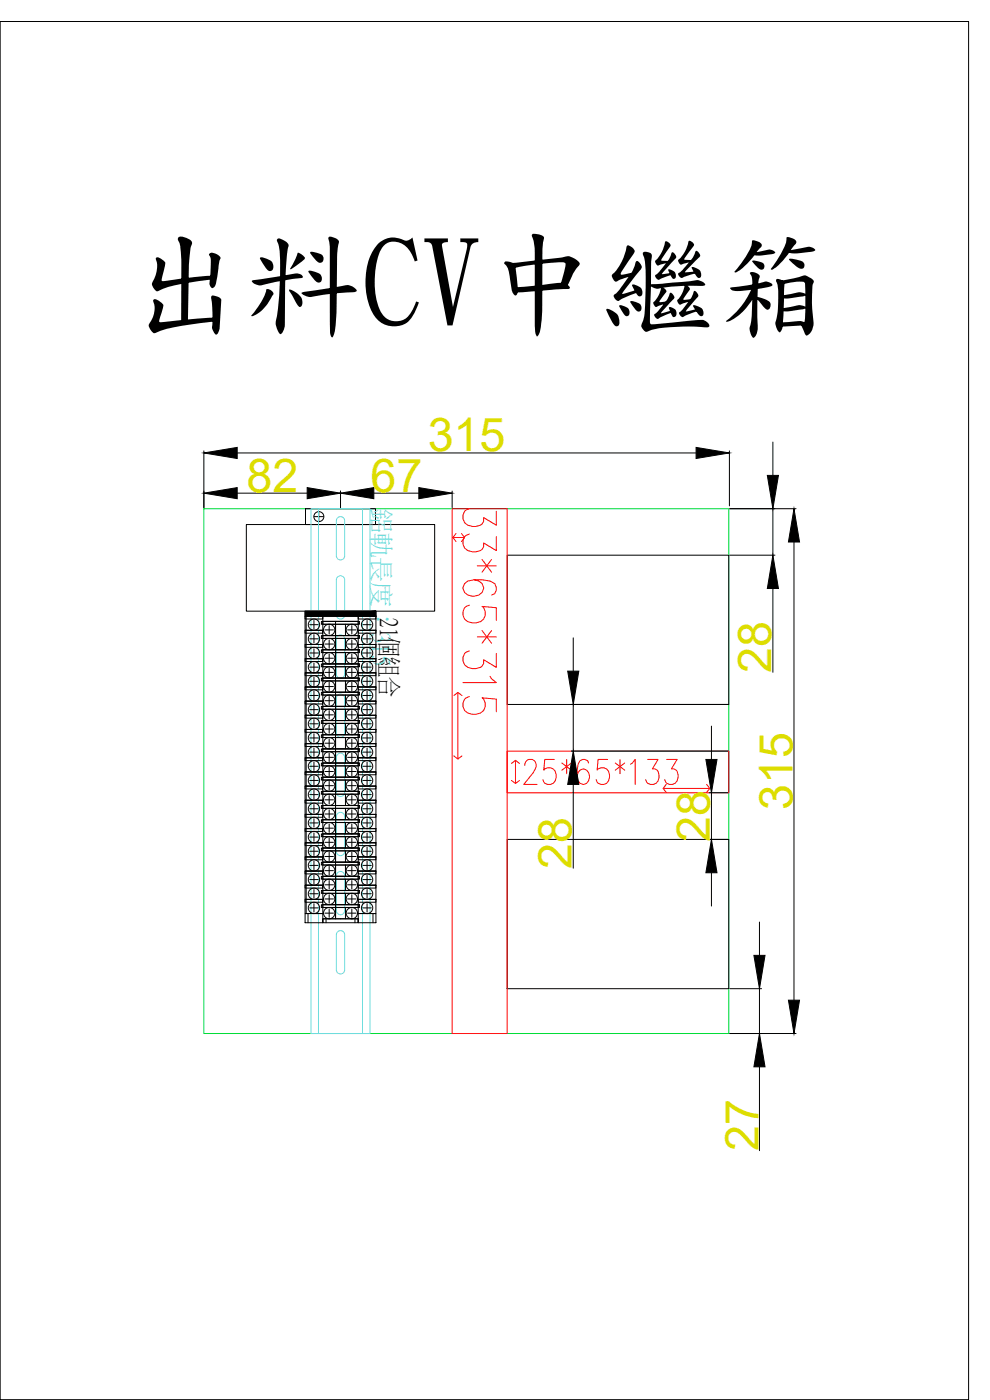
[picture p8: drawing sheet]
<svg xmlns="http://www.w3.org/2000/svg" width="297mm" height="420mm" viewBox="0 0 297 420" stroke-linecap="round" stroke-linejoin="round" font-family="sans-serif">
<defs><g id="words">
<text font-size="35.4" x="38.1" y="96.3">出料CV中繼箱</text>
<g font-size="14" fill="#dd0">
<text x="128.3" y="135.5">315</text>
<text x="74" y="147.5">82</text>
<text x="111.2" y="147.5">67</text>
<text x="231.4" y="201.9" transform="rotate(-90 231.4 201.9)">28</text>
<text x="237.7" y="243.1" transform="rotate(-90 237.7 243.1)">315</text>
<text x="213" y="252.6" transform="rotate(-90 213 252.6)">28</text>
<text x="171.5" y="260.7" transform="rotate(-90 171.5 260.7)">28</text>
<text x="227.6" y="345.4" transform="rotate(-90 227.6 345.4)">27</text>
</g>
<g font-size="7.4" fill="#6edddd">
<text x="112.2" y="152.4" transform="rotate(90 112.2 152.4)">鋁軌長度：</text>
<text x="112.2" y="189.6" transform="rotate(90 112.2 189.6)">315</text>
</g>
<text font-size="7.4" x="114.5" y="185.6" transform="rotate(90 114.5 185.6)">21個組合</text>
</g></defs>
<!-- layer: 0 -->
<g fill="none" stroke="#000" stroke-width=".3">
<path d="M.1 6.5h290.5v413.6h-290.5zM61.2 135.3v17.1M71.2 135.9h137.7M218.9 135.3v16.5M231.9 132.7v10M71.2 148h21M73.9 157.4h56.5v26h-56.5zM102.2 147.4v5M112.2 148h13.5M135.7 147.4v5M219 152.7h19.8M231.9 152.7v13.9"/>
<path d="M219 166.6h13.5M231.9 176.6v25.2M238.2 162.7v137.5M91.5 183.4h21.3v2.4h-5.3v-.9h5.3h-21.3zM91.5 184.9h5.4v.9h-5.4zM91.9 184.9v89.3M92.9 187.5h2.6M92.9 191.7h2.6M92.9 196h2.6M94.2 186.2v2.5M94.2 190.4v2.6M94.2 194.7v2.5"/>
<path d="M94.2 198.9v2.6M96.4 186.5h11.4v.9h-11.4zM96.4 190.8h11.4v.8h-11.4zM96.4 195h11.4v.9h-11.4zM96.4 199.3h11.4v.8h-11.4zM96.9 184.9h-5.4v4.3h5.4M96.9 186.5h10.6v.8h-10.6zM96.9 189.2h-5.4v4.2h5.4M96.9 190.7h10.6v.9h-10.6zM96.9 189.2v.8h-5.4v-.8h5.4v4.2M96.9 193.4h-5.4v4.3h5.4M96.9 195h10.6v.8h-10.6z"/>
<path d="M96.9 193.4v.9h-5.4v-.9h5.4v4.3M96.9 197.7h-5.4v4.2h5.4M96.9 199.2h10.6v.9h-10.6zM96.9 197.7v.8h-5.4v-.8h5.4v4.2M96.9 186.5h10.6M96.9 184.9v4.3M96.9 184.9h10.6M96.9 190.7h10.6M96.9 195h10.6M96.9 199.2h10.6M97.5 189h2.5M97.5 193.3h2.5"/>
<path d="M97.5 197.5h2.5M98.8 187.8v2.5M98.8 192v2.6M98.8 196.3v2.5M100.7 186.5v89.2M103.7 187.3v3.4M103.7 191.6v3.4M103.7 195.8v3.4M104.3 189h2.5M104.3 193.3h2.5M104.3 197.5h2.5M105.6 187.8v2.5"/>
<path d="M105.6 192v2.6M105.6 196.3v2.5M107.5 184.9h5.3v4.3h-5.3h5.3v4.2h-5.3h5.3v4.3h-5.3h5.3v4.2h-5.3h5.3v4.3h-5.3h5.3v4.2h-5.3h5.3v4.3h-5.3h5.3v4.2h-5.3h5.3v4.3h-5.3h5.3v4.2h-5.3h5.3v4.3h-5.3h5.3v4.2h-5.3h5.3v4.3h-5.3h5.3v4.2h-5.3h5.3v4.3h-5.3h5.3v4.2h-5.3h5.3v4.3h-5.3h5.3v4.2h-5.3h5.3v4.3h-5.3h5.3v4.2h-5.3h5.3v4.3h-5.3zM107.5 189.2h5.3v.8h-5.3zM107.5 193.4h5.3v.9h-5.3zM107.5 197.7h5.3v.8h-5.3zM108.9 187.5h2.5M108.9 191.7h2.5M108.9 196h2.5M110.1 186.2v2.5M110.1 190.4v2.6M110.1 194.7v2.5"/>
<path d="M110.1 198.9v2.6M172 191.4v10M92.9 200.2h2.6M92.9 204.5h2.6M92.9 208.7h2.6M92.9 213h2.6M92.9 217.2h2.6M94.2 203.2v2.5M94.2 207.4v2.6M94.2 211.7v2.5M94.2 215.9v2.6M96.4 203.5h11.4v.9h-11.4z"/>
<path d="M96.4 207.8h11.4v.8h-11.4zM96.4 212h11.4v.9h-11.4zM96.4 216.3h11.4v.8h-11.4zM96.9 201.9h-5.4v4.3h5.4M96.9 203.5h10.6v.8h-10.6zM96.9 201.9v.9h-5.4v-.9h5.4v4.3M96.9 206.2h-5.4v4.2h5.4M96.9 207.7h10.6v.9h-10.6zM96.9 206.2v.8h-5.4v-.8h5.4v4.2M96.9 210.4h-5.4v4.3h5.4M96.9 212h10.6v.8h-10.6zM96.9 210.4v.9h-5.4v-.9h5.4v4.3"/>
<path d="M96.9 214.7h-5.4v4.2h5.4M96.9 216.2h10.6v.9h-10.6zM96.9 214.7v.8h-5.4v-.8h5.4v4.2M96.9 218.9h-5.4v4.3h5.4M96.9 218.9v.9h-5.4v-.9h5.4v4.3M96.9 203.5h10.6M96.9 207.7h10.6M96.9 212h10.6M96.9 216.2h10.6M97.5 201.8h2.5M97.5 206h2.5M97.5 210.3h2.5"/>
<path d="M97.5 214.5h2.5M97.5 218.8h2.5M98.8 200.5v2.6M98.8 204.8v2.5M98.8 209v2.6M98.8 213.3v2.5M98.8 217.5v2.6M103.7 200.1v3.4M103.7 204.3v3.4M103.7 208.6v3.4M103.7 212.8v3.4M103.7 217.1v3.4"/>
<path d="M104.3 201.8h2.5M104.3 206h2.5M104.3 210.3h2.5M104.3 214.5h2.5M104.3 218.8h2.5M105.6 200.5v2.6M105.6 204.8v2.5M105.6 209v2.6M105.6 213.3v2.5M105.6 217.5v2.6M107.5 201.9h5.3v.9h-5.3zM107.5 206.2h5.3v.8h-5.3z"/>
<path d="M107.5 210.4h5.3v.9h-5.3zM107.5 214.7h5.3v.8h-5.3zM107.5 218.9h5.3v.9h-5.3zM108.9 200.2h2.5M108.9 204.5h2.5M108.9 208.7h2.5M108.9 213h2.5M108.9 217.2h2.5M110.1 203.2v2.5M110.1 207.4v2.6M110.1 211.7v2.5M110.1 215.9v2.6"/>
<path d="M171.4 211.4h47M172 211.4v14M213.5 217.9v10M92.9 221.5h2.6M92.9 225.7h2.6M92.9 230h2.6M92.9 234.2h2.6M92.9 238.5h2.6M94.2 220.2v2.5M94.2 224.4v2.6M94.2 228.7v2.5M94.2 232.9v2.6"/>
<path d="M94.2 237.2v2.5M96.4 220.5h11.4v.9h-11.4zM96.4 224.8h11.4v.8h-11.4zM96.4 229h11.4v.9h-11.4zM96.4 233.3h11.4v.8h-11.4zM96.4 237.5h11.4v.9h-11.4zM96.9 220.5h10.6v.8h-10.6zM96.9 223.2h-5.4v4.2h5.4M96.9 224.7h10.6v.9h-10.6zM96.9 223.2v.8h-5.4v-.8h5.4v4.2M96.9 227.4h-5.4v4.3h5.4M96.9 229h10.6v.8h-10.6z"/>
<path d="M96.9 227.4v.9h-5.4v-.9h5.4v4.3M96.9 231.7h-5.4v4.2h5.4M96.9 233.2h10.6v.9h-10.6zM96.9 231.7v.8h-5.4v-.8h5.4v4.2M96.9 235.9h-5.4v4.3h5.4M96.9 237.5h10.6v.8h-10.6zM96.9 235.9v.9h-5.4v-.9h5.4v4.3M96.9 220.5h10.6M96.9 224.7h10.6M96.9 229h10.6M96.9 233.2h10.6M96.9 237.5h10.6"/>
<path d="M97.5 223h2.5M97.5 227.3h2.5M97.5 231.5h2.5M97.5 235.8h2.5M98.8 221.8v2.5M98.8 226v2.6M98.8 230.3v2.5M98.8 234.5v2.6M98.8 238.8v2.5M103.7 221.3v3.4M103.7 225.6v3.4M103.7 229.8v3.4"/>
<path d="M103.7 234.1v3.4M103.7 238.3v3.4M104.3 223h2.5M104.3 227.3h2.5M104.3 231.5h2.5M104.3 235.8h2.5M105.6 221.8v2.5M105.6 226v2.6M105.6 230.3v2.5M105.6 234.5v2.6M105.6 238.8v2.5M107.5 223.2h5.3v.8h-5.3z"/>
<path d="M107.5 227.4h5.3v.9h-5.3zM107.5 231.7h5.3v.8h-5.3zM107.5 235.9h5.3v.9h-5.3zM108.9 221.5h2.5M108.9 225.7h2.5M108.9 230h2.5M108.9 234.2h2.5M108.9 238.5h2.5M110.1 220.2v2.5M110.1 224.4v2.6M110.1 228.7v2.5M110.1 232.9v2.6"/>
<path d="M110.1 237.2v2.5M171.4 225.4h47M172 235.4v25.2M212.8 237.9h5.6M213.5 237.9v14M92.9 242.7h2.6M92.9 247h2.6M92.9 251.2h2.6M92.9 255.5h2.6M92.9 259.7h2.6M94.2 241.4v2.6M94.2 245.7v2.5"/>
<path d="M94.2 249.9v2.6M94.2 254.2v2.5M94.2 258.4v2.6M96.4 241.8h11.4v.8h-11.4zM96.4 246h11.4v.9h-11.4zM96.4 250.3h11.4v.8h-11.4zM96.4 254.5h11.4v.9h-11.4zM96.4 258.8h11.4v.8h-11.4zM96.9 240.2h-5.4v4.2h5.4M96.9 241.7h10.6v.9h-10.6zM96.9 240.2v.8h-5.4v-.8h5.4v4.2M96.9 244.4h-5.4v4.3h5.4"/>
<path d="M96.9 246h10.6v.8h-10.6zM96.9 244.4v.9h-5.4v-.9h5.4v4.3M96.9 248.7h-5.4v4.2h5.4M96.9 250.2h10.6v.9h-10.6zM96.9 248.7v.8h-5.4v-.8h5.4v4.2M96.9 252.9h-5.4v4.3h5.4M96.9 254.5h10.6v.8h-10.6zM96.9 252.9v.9h-5.4v-.9h5.4v4.3M96.9 257.2h-5.4v4.2h5.4M96.9 258.7h10.6v.9h-10.6zM96.9 257.2v.8h-5.4v-.8h5.4v4.2M96.9 241.7h10.6"/>
<path d="M96.9 246h10.6M96.9 250.2h10.6M96.9 254.5h10.6M96.9 258.7h10.6M97.5 240h2.5M97.5 244.3h2.5M97.5 248.5h2.5M97.5 252.8h2.5M97.5 257h2.5M98.8 243v2.6M98.8 247.3v2.5M98.8 251.5v2.6"/>
<path d="M98.8 255.8v2.5M103.7 242.6v3.4M103.7 246.8v3.4M103.7 251.1v3.4M103.7 255.3v3.4M103.7 259.6v3.4M104.3 240h2.5M104.3 244.3h2.5M104.3 248.5h2.5M104.3 252.8h2.5M104.3 257h2.5M105.6 243v2.6"/>
<path d="M105.6 247.3v2.5M105.6 251.5v2.6M105.6 255.8v2.5M107.5 240.2h5.3v.8h-5.3zM107.5 244.4h5.3v.9h-5.3zM107.5 248.7h5.3v.8h-5.3zM107.5 252.9h5.3v.9h-5.3zM107.5 257.2h5.3v.8h-5.3zM108.9 242.7h2.5M108.9 247h2.5M108.9 251.2h2.5M108.9 255.5h2.5"/>
<path d="M108.9 259.7h2.5M110.1 241.4v2.6M110.1 245.7v2.5M110.1 249.9v2.6M110.1 254.2v2.5M110.1 258.4v2.6M212.8 251.9h5.6M91.5 274.2h5.4v2.7h-5.4zM91.5 269.9h5.4v4.3h-5.4v-4.3h5.4v.9h-5.4zM92.4 274.2v2.7M92.9 264h2.6M92.9 268.2h2.6"/>
<path d="M92.9 272.5h2.6M94.2 262.7v2.6M94.2 266.9v2.6M94.2 271.2v2.5M96.4 263h11.4v.9h-11.4zM96.4 267.3h11.4v.8h-11.4zM96.4 271.5h11.4v.9h-11.4zM96.9 276.9v-1.2h10.6v1.2M96.9 275.7h10.6v1.2h-10.6zM96.9 261.4h-5.4v4.3h5.4M96.9 263h10.6v.8h-10.6zM96.9 261.4v.9h-5.4v-.9h5.4v4.3"/>
<path d="M96.9 265.7h-5.4v4.2h5.4M96.9 267.2h10.6v.9h-10.6zM96.9 265.7v.8h-5.4v-.8h5.4v4.2M96.9 271.5h10.6v.8h-10.6zM96.9 263h10.6M96.9 267.2h10.6M96.9 271.5h10.6M97.5 261.3h2.5M97.5 265.5h2.5M97.5 269.8h2.5M97.5 274h2.5M97.8 275.7v1.2"/>
<path d="M98.8 260v2.6M98.8 264.3v2.5M98.8 268.5v2.6M98.8 272.8v2.5M103.7 263.8v3.4M103.7 268.1v3.4M103.7 272.3v3.4M104.3 261.3h2.5M104.3 265.5h2.5M104.3 269.8h2.5M104.3 274h2.5M105.6 260v2.6"/>
<path d="M105.6 264.3v2.5M105.6 268.5v2.6M105.6 272.8v2.5M106.5 275.7v1.2M107.5 274.2h5.3v2.7h-5.3zM107.5 261.4h5.3v.9h-5.3zM107.5 265.7h5.3v.8h-5.3zM107.5 269.9h5.3v.9h-5.3zM108.9 264h2.5M108.9 268.2h2.5M108.9 272.5h2.5M110.1 262.7v2.6"/>
<path d="M110.1 266.9v2.6M110.1 271.2v2.5M111.9 274.2v2.7M213.5 261.9v10M227.9 276.7v10M219 296.7h9.5M227.9 296.7v13.5M219 310.2h19.8M227.9 320.2v25.1"/>
<circle cx="94.2" cy="187.5" r="1.7"/>
<circle cx="94.2" cy="196" r="1.7"/>
<circle cx="94.2" cy="191.7" r="1.7"/>
<circle cx="98.8" cy="197.5" r="1.7"/>
<circle cx="98.8" cy="189" r="1.7"/>
<circle cx="98.8" cy="193.3" r="1.7"/>
<circle cx="105.6" cy="197.5" r="1.7"/>
<circle cx="105.6" cy="189" r="1.7"/>
<circle cx="105.6" cy="193.3" r="1.7"/>
<circle cx="110.1" cy="187.5" r="1.7"/>
<circle cx="110.1" cy="191.7" r="1.7"/>
<circle cx="110.1" cy="196" r="1.7"/>
<circle cx="94.2" cy="204.5" r="1.7"/>
<circle cx="94.2" cy="200.2" r="1.7"/>
<circle cx="94.2" cy="213" r="1.7"/>
<circle cx="94.2" cy="208.7" r="1.7"/>
<circle cx="94.2" cy="217.2" r="1.7"/>
<circle cx="98.8" cy="206" r="1.7"/>
<circle cx="98.8" cy="210.3" r="1.7"/>
<circle cx="98.8" cy="218.8" r="1.7"/>
<circle cx="98.8" cy="214.5" r="1.7"/>
<circle cx="98.8" cy="201.8" r="1.7"/>
<circle cx="105.6" cy="201.8" r="1.7"/>
<circle cx="105.6" cy="218.8" r="1.7"/>
<circle cx="105.6" cy="214.5" r="1.7"/>
<circle cx="105.6" cy="210.3" r="1.7"/>
<circle cx="105.6" cy="206" r="1.7"/>
<circle cx="110.1" cy="200.2" r="1.7"/>
<circle cx="110.1" cy="204.5" r="1.7"/>
<circle cx="110.1" cy="213" r="1.7"/>
<circle cx="110.1" cy="217.2" r="1.7"/>
<circle cx="110.1" cy="208.7" r="1.7"/>
<circle cx="94.2" cy="238.5" r="1.7"/>
<circle cx="94.2" cy="225.7" r="1.7"/>
<circle cx="94.2" cy="230" r="1.7"/>
<circle cx="94.2" cy="234.2" r="1.7"/>
<circle cx="94.2" cy="221.5" r="1.7"/>
<circle cx="98.8" cy="227.3" r="1.7"/>
<circle cx="98.8" cy="235.8" r="1.7"/>
<circle cx="98.8" cy="223" r="1.7"/>
<circle cx="98.8" cy="231.5" r="1.7"/>
<circle cx="105.6" cy="223" r="1.7"/>
<circle cx="105.6" cy="235.8" r="1.7"/>
<circle cx="105.6" cy="227.3" r="1.7"/>
<circle cx="105.6" cy="231.5" r="1.7"/>
<circle cx="110.1" cy="238.5" r="1.7"/>
<circle cx="110.1" cy="234.2" r="1.7"/>
<circle cx="110.1" cy="221.5" r="1.7"/>
<circle cx="110.1" cy="225.7" r="1.7"/>
<circle cx="110.1" cy="230" r="1.7"/>
<circle cx="94.2" cy="242.7" r="1.7"/>
<circle cx="94.2" cy="247" r="1.7"/>
<circle cx="94.2" cy="259.7" r="1.7"/>
<circle cx="94.2" cy="251.2" r="1.7"/>
<circle cx="94.2" cy="255.5" r="1.7"/>
<circle cx="98.8" cy="257" r="1.7"/>
<circle cx="98.8" cy="248.5" r="1.7"/>
<circle cx="98.8" cy="252.8" r="1.7"/>
<circle cx="98.8" cy="244.3" r="1.7"/>
<circle cx="98.8" cy="240" r="1.7"/>
<circle cx="105.6" cy="240" r="1.7"/>
<circle cx="105.6" cy="252.8" r="1.7"/>
<circle cx="105.6" cy="257" r="1.7"/>
<circle cx="105.6" cy="244.3" r="1.7"/>
<circle cx="105.6" cy="248.5" r="1.7"/>
<circle cx="110.1" cy="251.2" r="1.7"/>
<circle cx="110.1" cy="259.7" r="1.7"/>
<circle cx="110.1" cy="242.7" r="1.7"/>
<circle cx="110.1" cy="247" r="1.7"/>
<circle cx="110.1" cy="255.5" r="1.7"/>
<circle cx="94.2" cy="268.2" r="1.7"/>
<circle cx="94.2" cy="272.5" r="1.7"/>
<circle cx="94.2" cy="264" r="1.7"/>
<circle cx="98.8" cy="269.8" r="1.7"/>
<circle cx="98.8" cy="261.3" r="1.7"/>
<circle cx="98.8" cy="265.5" r="1.7"/>
<circle cx="98.8" cy="274" r="1.7"/>
<circle cx="105.6" cy="261.3" r="1.7"/>
<circle cx="105.6" cy="269.8" r="1.7"/>
<circle cx="105.6" cy="265.5" r="1.7"/>
<circle cx="105.6" cy="274" r="1.7"/>
<circle cx="110.1" cy="264" r="1.7"/>
<circle cx="110.1" cy="268.2" r="1.7"/>
<circle cx="110.1" cy="272.5" r="1.7"/>
</g>
<g fill="#000" stroke="#000" stroke-width=".3">
<path d="M61.2 135.9l10-1.6v3.3zM208.9 134.3l10 1.6-10 1.7zM61.2 148l10-1.7v3.4zM92.2 146.3l10 1.7-10 1.7zM102.2 148l10-1.7v3.4zM125.7 146.3l10 1.7-10 1.7zM230.2 142.7h3.4l-1.7 10zM231.9 166.6l1.7 10h-3.4zM238.2 152.7l1.7 10h-3.3zM170.3 201.4h3.4l-1.7 10zM172 225.4l1.7 10h-3.4zM211.8 227.9h3.3l-1.6 10z"/>
<path d="M213.5 251.9l1.6 10h-3.3zM226.2 286.7h3.3l-1.6 10zM236.6 300.2h3.3l-1.7 10zM227.9 310.2l1.6 10h-3.3z"/>
<path d="M91.5 183.4v1.5l21.3-1.5zM91.5 184.9l21.3-1.5v1.5z"/>
</g>
<path d="M61.2 152.7h157.5v157.5h-157.5z" fill="none" stroke="#00dd37" stroke-width=".3"/>
<path d="M152.2 166.6h66.5v44.8h-66.5zM152.2 251.9h66.5v44.8h-66.5z" fill="none" stroke="#000" stroke-width=".3"/>
<g fill="none" stroke="#000" stroke-width=".3">
<path d="M91.7 152.7h21v4.7h-21zM94.3 155h2.7M95.6 153.7v2.8"/>
<circle cx="95.7" cy="155" r="1.5"/>
</g>
<!-- layer: N -->
<path d="M93.3 152.7h17.7v157.5h-17.7zM95.6 152.7h13.2v157.5h-13.2zM101.2 155.6a1.25 1.25 0 0 1 1.4-.5 1.25 1.25 0 0 1 .8 1.2v10.5a1.25 1.25 0 0 1-1.2 1.2 1.25 1.25 0 0 1-1.3-1.2v-10.5zM101.4 173a1.25 1.25 0 0 1 1.3-.1 1.25 1.25 0 0 1 .7 1.1v10.5a1.25 1.25 0 0 1-1.2 1.3 1.25 1.25 0 0 1-1.3-1.3v-10.5zM101.4 190.8a1.25 1.25 0 0 1 1.3-.1 1.25 1.25 0 0 1 .7 1.1v10.5a1.25 1.25 0 0 1-1.2 1.2 1.25 1.25 0 0 1-1.3-1.2v-10.5zM100.9 220v-10.5a1.25 1.25 0 0 1 1.3-1.2 1.25 1.25 0 0 1 1.2 1.2v10.5M100.9 220a1.25 1.25 0 0 0 1.3 1.3 1.25 1.25 0 0 0 1.2-1.3M101.4 226.3a1.25 1.25 0 0 1 1.3-.1 1.25 1.25 0 0 1 .7 1.1v10.5a1.25 1.25 0 0 1-1.2 1.2 1.25 1.25 0 0 1-1.3-1.2v-10.5zM101.4 244a1.25 1.25 0 0 1 1.3-.1 1.25 1.25 0 0 1 .7 1.1v10.5a1.25 1.25 0 0 1-1.2 1.3 1.25 1.25 0 0 1-1.3-1.3v-10.5zM101.2 279.8a1.25 1.25 0 0 1 1.4-.4 1.25 1.25 0 0 1 .8 1.1v10.5a1.25 1.25 0 0 1-1.2 1.3 1.25 1.25 0 0 1-1.3-1.3v-10.5zM101.4 261.8a1.25 1.25 0 0 1 1.3-.1 1.25 1.25 0 0 1 .7 1.1v10.5a1.25 1.25 0 0 1-1.2 1.2 1.25 1.25 0 0 1-1.3-1.2v-10.5z" fill="none" stroke="#6edddd" stroke-width=".3"/>
<g fill="none" stroke="#f00" stroke-width=".3">
<path d="M135.7 152.7h16.5v157.5h-16.5zM140.8 152.7a2.72 2.72 0 0 0-1.9 3.1 2.72 2.72 0 0 0 2.9 2.2 2.79 2.79 0 0 0 3.3-1.5v-1.2l3.8 2.3v-4.2M135.9 161.3h3.5M136.8 160.1l-.9 1.2 .9 1.2M138.5 160.1l.9 1.2-.9 1.2M140.8 160.3a2.72 2.72 0 0 0-1.9 3.1 2.72 2.72 0 0 0 2.9 2.2 2.79 2.79 0 0 0 3.3-1.5v-1.1l3.8 2.2v-4.2M142.3 174a2.67 2.67 0 0 1 2.8 2.7 3.2 3.2 0 0 1-3.1 2.3 3.2 3.2 0 0 1-3.1-2.3l.5-1.6 1-.7a10.9 10.9 0 0 1 8 .7l.5 1.2v.7l-.5 1.2-.9 .4M143.2 169.8h5.7M144.6 167.9l2.9 3.8M147.5 167.9l-2.9 3.8M140.8 181.6a2.72 2.72 0 0 0-1.9 3.1 2.72 2.72 0 0 0 2.9 2.3 2.92 2.92 0 0 0 3.4-1.4 2.92 2.92 0 0 0-.6-3.6l4.3 .4v3.8M140.8 195.3a2.72 2.72 0 0 0-1.9 3.1 2.72 2.72 0 0 0 2.9 2.3 2.79 2.79 0 0 0 3.3-1.6v-1.1l3.8 2.3v-4.2"/>
<path d="M143.2 191.1h5.7M144.6 189.2l2.9 3.9M147.5 189.2l-2.9 3.9M136.2 208.7l1.2-.9 1.2 .9M137.4 207.8v20M140.8 209.1a2.72 2.72 0 0 0-1.9 3.1 2.72 2.72 0 0 0 2.9 2.2 2.92 2.92 0 0 0 3.4-1.3 2.92 2.92 0 0 0-.6-3.7l4.3 .4v3.8M147 203l.5 .7 1.4 1.2h-10M136.2 226.9l1.2 .9 1.2-.9M152.2 225.4h66.5v12.5h-66.5zM153.5 229.1l1.2-.9 1.2 .9M153.5 234.2l1.2 .9 1.2-.9M154.7 228.2v6.9"/>
<path d="M157.4 229.7a1.84 1.84 0 0 1 1.2-1.8h1.1a1.94 1.94 0 0 1 .9 2.9l-.6 1-2.8 3.6h4M166.3 227.9h-2.9l-.2 3.2a2.19 2.19 0 0 1 2.7-.4 2.19 2.19 0 0 1 1 2.6 2.05 2.05 0 0 1-1.7 2.1 2.05 2.05 0 0 1-2.3-1.4M168.6 229l2.8 2.1M170 227.9v4.3M171.4 229l-2.8 2.1M176.6 229l-.3-.7-.8-.4-1.5 .4a8.2 8.2 0 0 0-.5 6 1.68 1.68 0 0 0 1.5 1.1 1.68 1.68 0 0 0 1.6-1.1 2.34 2.34 0 0 0-1.7-3.5l-.9 .3-.5 .7-.3 1.1M182.3 227.9h-2.8l-.3 3.2a2.19 2.19 0 0 1 2.7-.4 2.19 2.19 0 0 1 1 2.6 2.05 2.05 0 0 1-1.7 2.1 2.05 2.05 0 0 1-2.3-1.4M184.6 229l2.8 2.1M186 227.9v4.3M187.4 229l-2.8 2.1M189.2 229.3l.5-.3 .9-1.1v7.5M194.3 227.9h3.1l-1.7 2.9h.9a2.61 2.61 0 0 1 1.1 2.5 2.61 2.61 0 0 1-1.7 2.1 1.76 1.76 0 0 1-2.3-1.4"/>
<path d="M199 236.6h14M199.9 235.4l-.9 1.2 .9 1.2M200 227.9h3.2l-1.8 2.9h.9a2.61 2.61 0 0 1 1.2 2.5 2.61 2.61 0 0 1-1.8 2.1 1.76 1.76 0 0 1-2.3-1.4M212 235.4l1 1.2-1 1.2"/>
</g>
<use href="#words"/>
</svg>
